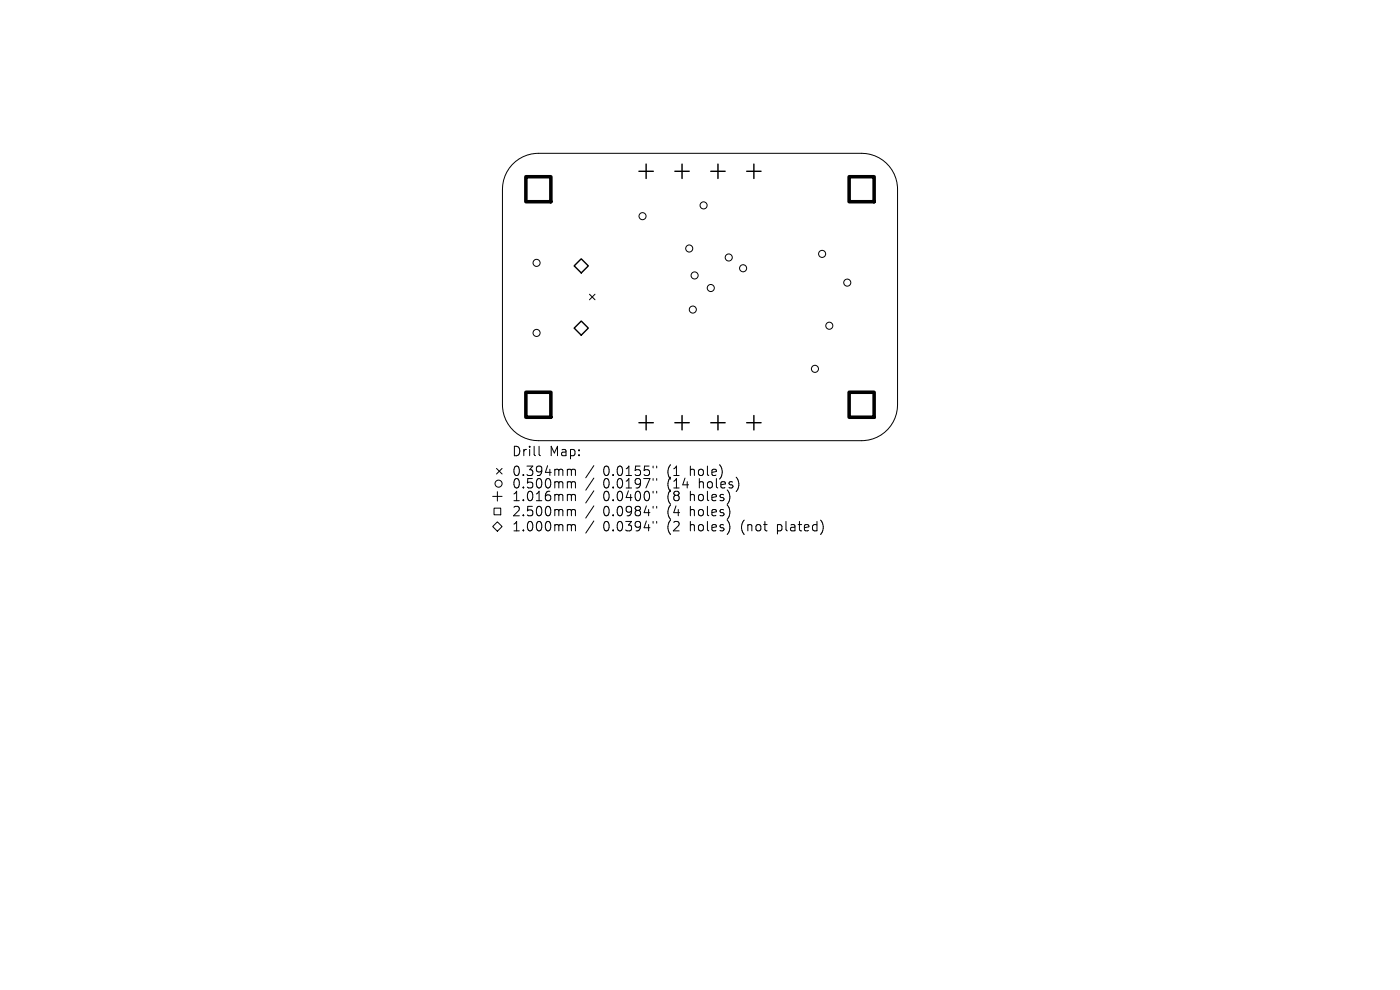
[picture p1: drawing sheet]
<svg xmlns="http://www.w3.org/2000/svg" width="297mm" height="210mm" viewBox="0 0 297 210" stroke-linecap="round" stroke-linejoin="round" font-family="sans-serif">
<defs><g id="words">
<g font-size="2.8">
<text x="108.5" y="97.1">Drill</text>
<text x="108.5" y="101.3">0.394mm</text>
<text x="116.5" y="97.1">Map:</text>
<text x="128" y="101.3">0.0155&quot;</text>
<text x="141.7" y="101.3">(1</text>
<text x="146.6" y="101.3">hole)</text>
<text x="108.5" y="103.9">0.500mm</text>
<text x="108.5" y="106.6">1.016mm</text>
<text x="128" y="103.9">0.0197&quot;</text>
<text x="128" y="106.6">0.0400&quot;</text>
<text x="141.7" y="103.9">(14</text>
<text x="141.7" y="106.6">(8</text>
<text x="146.6" y="106.6">holes)</text>
<text x="148.6" y="103.9">holes)</text>
<text x="108.5" y="109.8">2.500mm</text>
<text x="108.5" y="113">1.000mm</text>
<text x="128" y="109.8">0.0984&quot;</text>
<text x="128" y="113">0.0394&quot;</text>
<text x="141.7" y="109.8">(4</text>
<text x="141.7" y="113">(2</text>
<text x="146.6" y="109.8">holes)</text>
<text x="146.6" y="113">holes)</text>
<text x="157.7" y="113">(not</text>
<text x="165.5" y="113">plated)</text>
</g>
</g></defs>
<g fill="none" stroke="#000" stroke-width=".21">
<path d="M108.7 34.9a7.6 7.6 0 0 1 5.5-2.4h68.6a7.6 7.6 0 0 1 7.6 7.6v45.8a7.6 7.6 0 0 1-7.6 7.6h-68.6a7.6 7.6 0 0 1-7.6-7.6v-45.8a7.6 7.6 0 0 1 2.1-5.2zM125.1 62.4l1.1 1.2M126.2 62.4l-1.1 1.2M105.3 99.4l1.2 1.1M106.5 99.4l-1.2 1.1M114.4 94.7v1.7l.2 .3M120.6 99.5l.5 .1 .1 .2M121.2 99.8l.3-.3 .5 .1 .1 1.3M121.2 99.8v1.1M126 98.8l-1.7 2.5M138.6 98.9v.4M139.3 98.9v.4"/>
<path d="M104.5 111.7l1-1 1 1-1 1zM104.5 105.3h2M104.8 107.8h1.4v1.4h-1.4zM105.5 104.3v2M120.6 102.2l.5 .1 .1 .2M120.6 104.9h.3l.3 .3M120.6 108.1h.3l.3 .3M120.6 111.3h.3l.3 .3M121.2 102.5v1M121.2 105.2v1M121.2 108.4v1M121.2 111.6v1"/>
<path d="M121.2 102.5l.3-.3 .5 .1 .1 1.2M121.2 105.2l.3-.3 .5 .1 .1 1.2M121.2 108.4l.3-.3 .5 .1 .1 1.2M121.2 111.6l.3-.3 .5 .1 .1 1.2M126 101.4l-1.7 2.6M126 104.1l-1.7 2.6M126 107.3l-1.7 2.6M126 110.5l-1.7 2.6M138.6 101.5v.4M138.6 104.2v.4M138.6 107.4v.4M138.6 110.6v.4"/>
<path d="M139.3 101.5v.4M139.3 104.2v.4M139.3 107.4v.4M139.3 110.6v.4"/>
<circle cx="113.8" cy="55.8" r=".75"/>
<circle cx="136.3" cy="45.9" r=".75"/>
<circle cx="146.2" cy="52.7" r=".75"/>
<circle cx="147.4" cy="58.4" r=".75"/>
<circle cx="149.3" cy="43.6" r=".75"/>
<circle cx="154.6" cy="54.6" r=".75"/>
<circle cx="157.6" cy="56.9" r=".75"/>
<circle cx="174.4" cy="53.9" r=".75"/>
<circle cx="179.7" cy="60" r=".75"/>
<circle cx="113.8" cy="70.6" r=".75"/>
<circle cx="147" cy="65.7" r=".75"/>
<circle cx="150.8" cy="61.1" r=".75"/>
<circle cx="172.9" cy="78.2" r=".75"/>
<circle cx="175.9" cy="69.1" r=".75"/>
<circle cx="105.8" cy="102.6" r=".75"/>
</g>
<g fill="none" stroke="#000" stroke-width=".3">
<path d="M135.5 36.3h3.1M137.1 34.8v3.1M143.2 36.3h3M144.7 34.8v3.1M150.8 36.3h3M152.3 34.8v3.1M158.4 36.3h3.1M159.9 34.8v3.1M123.3 54.9l1.5 1.5-1.5 1.5-1.5-1.5zM121.8 69.6l1.5-1.5 1.5 1.5-1.5 1.5zM135.5 89.7h3.1M137.1 88.1v3.1"/>
<path d="M143.2 89.7h3M144.7 88.1v3.1M150.8 89.7h3M152.3 88.1v3.1M158.4 89.7h3.1M159.9 88.1v3.1"/>
</g>
<path d="M111.6 37.5h5.3v5.3h-5.3zM180.1 37.5h5.3v5.3h-5.3zM111.6 83.2h5.3v5.3h-5.3zM180.1 83.2h5.3v5.3h-5.3z" fill="none" stroke="#000" stroke-width=".75"/>
<use href="#words"/>
</svg>
